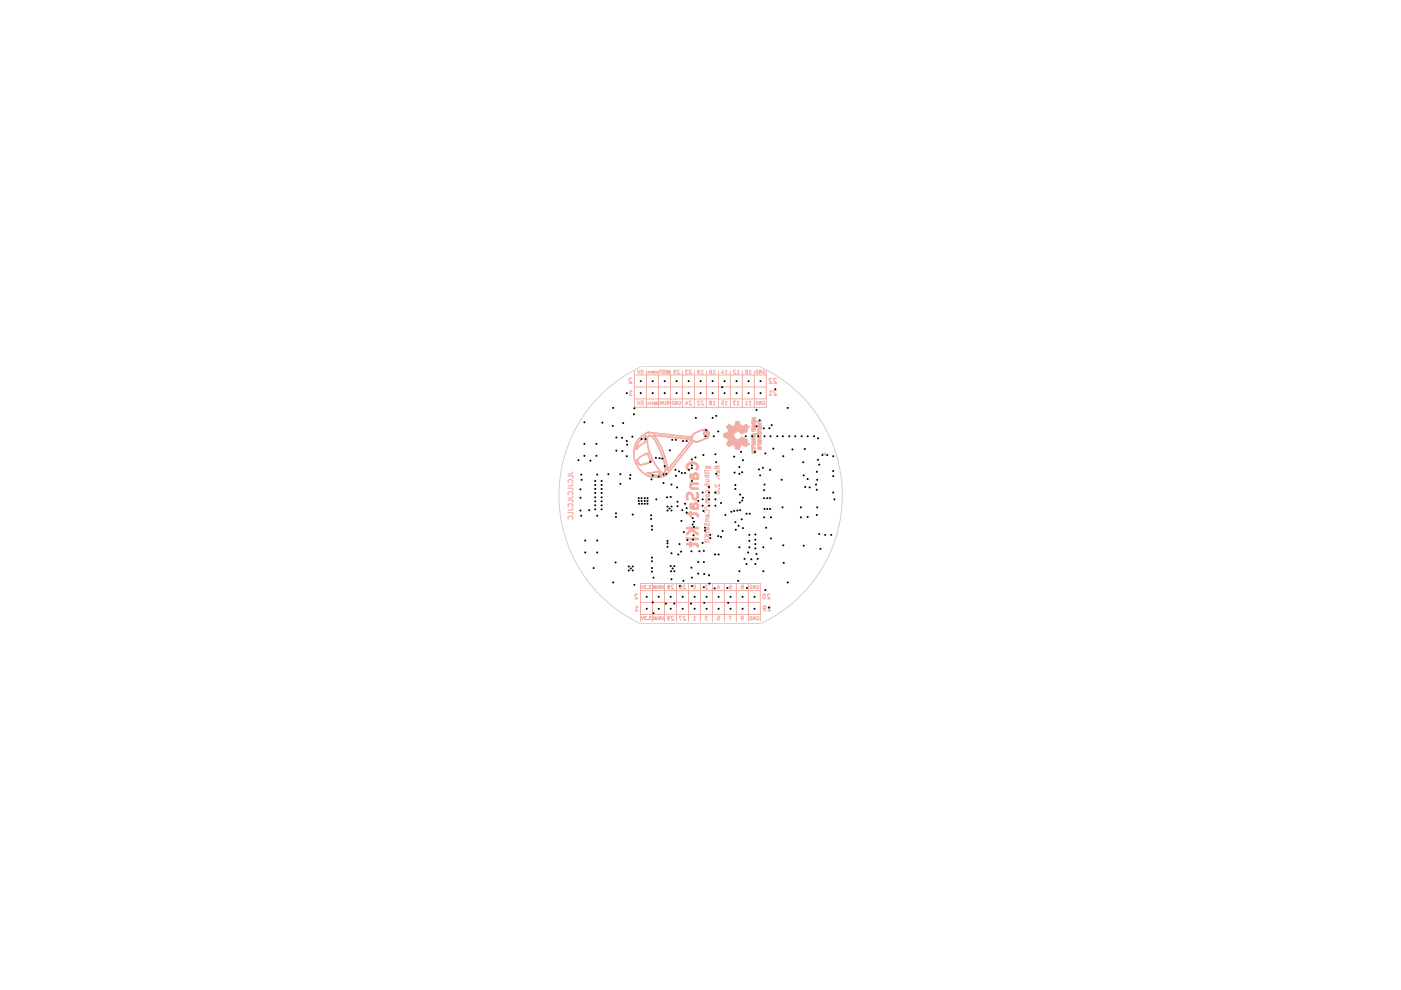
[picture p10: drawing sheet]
<svg xmlns="http://www.w3.org/2000/svg" width="297mm" height="210mm" viewBox="0 0 297 210" stroke-linecap="round" stroke-linejoin="round" font-family="sans-serif">
<path d="M137.8 101l.5 .2M138.5 100.8h.6M138.9 100.1l-.8 .1M139 101.2h.1" fill="none" stroke="#f2aea5" stroke-width=".34"/>
<circle cx="135.7" cy="98.6" r=".17" fill="#f2aea5"/>
<path d="M135.6 98.5l.1 .1M135.9 98.6h.2M136.1 100l.8 .7M136.9 98.3l-.6 .2" fill="none" stroke="#f2aea5" stroke-width=".34"/>
<circle cx="138" cy="97.9" r=".17" fill="#f2aea5"/>
<path d="M138.3 97.3l.3 .6" fill="none" stroke="#f2aea5" stroke-width=".34"/>
<circle cx="138" cy="97.9" r=".17" fill="#f2aea5"/>
<g fill="none" stroke="#f2aea5" stroke-width=".34">
<path d="M135 98.6l1.1 1.4M137.5 98.1l-.6 .2M137.8 98h.1M138 97.8l-.1 .2M138 96.6l.3 .7M138.6 97.9l1 1.6M139.5 94.6l.5 .8M140.7 96.1l.2 .5M142.9 97.9l-.2 .3M143.4 97.4l-.2 .2M144.9 95.4l-.8 1M147.1 93.5l-2.9 3.6"/>
<path d="M138.1 100.2h-.9l.8 .4M138.9 100.1l.5-.1 .3 .2"/>
</g>
<path d="M120.4 100.9h1.1v.5M120.4 103.5h1.1v.4M120.4 106h1.1v.6M120.4 108.7h1.1v.4M120.5 102.3l-.1-.4 .5-.3 .6 .4-.2 .3M120.5 104.9l-.1-.5 .3-.1h.5l.2 .1 .1 .3-.2 .2M120.5 107.4l-.1-.4a.52 .52 0 0 1 .7-.2 .52 .52 0 0 1 .3 .6h-.1M120.5 110l-.1-.4 .3-.2h.5l.3 .3-.2 .3M121.5 100l-.4 .5h-.7M121.5 102.7l-.2 .3h-.9M121.5 105.2l-.4 .4h-.7M121.5 107.7l-.4 .5h-.7" fill="none" stroke="#f2aea5" stroke-width=".25"/>
<circle cx="138" cy="97.9" r=".17" fill="#f2aea5"/>
<g fill="none" stroke="#f2aea5" stroke-width=".34">
<path d="M134.8 94.1l-.3 .9M135.2 94.9l-.1 .1M135.2 94.3l-.2 .4M135.7 92.8l-.2 .2M135.8 94.4l-.4 .3M135.9 93.2l-.3 .4M136.7 93.7v.1M136.8 92.9v.2M136.9 92.5v.2M137 92.4l-.1 .1M137.1 96.2h.1M137.2 93.1v.5"/>
<path d="M137.3 94.3l.2 .9M137.7 97l.1 .5M137.9 97.6l.1 .2M138.2 92.5l.1 .1M138.9 92.5l.1 .3M139.3 94.1l.2 .5M139.4 92.4l.6 .1M140.5 96.8l.5 1.9M140.5 92.5h.7M141 97l.1 .5M143.4 92.4h.4M144.2 92.9l.6 .1"/>
<path d="M144.2 92.5h.4"/>
</g>
<g fill="none" stroke="#f2aea5" stroke-width=".21">
<path d="M135.8 127.8h25.4M135.8 125.2h25.4M135.8 131.7v-8h25.4v8M135.8 130.3h25.4M136 130.7l.2 .7 .3-.7M137.1 130.7h-.4l.2 .3-.2 .1v.3l.4-.1M137.4 131.3v.1M138.1 130.7h-.4l.2 .3-.2 .1v.2h.4M138.3 123.7v8M138.5 124.1l.2 .7 .1-.5 .1 .5 .1-.7M138.5 130.7l.2 .7 .1-.5 .1 .5 .1-.7M139.2 124.8l.2-.7 .2 .7"/>
<path d="M139.2 131.4l.2-.7 .2 .7M139.3 124.6h.2M139.3 131.2h.2M140 124.5l-.2 .3M140 131.1l-.2 .3M140.1 124.5h-.3l.1-.4h.2v.7M140.1 131.1h-.2l-.1-.3 .3-.1v.7M140.3 124.1l.2 .7 .2-.7M140.3 130.7l.2 .7 .2-.7M140.9 123.7v8M141.6 131v.1h.3l.1-.4h-.4v.5l.3 .3M141.7 124.4l-.1 .1v.3l.1 .1 .3-.1v-.3l-.4-.1v-.3h.4v.3h-.2"/>
<path d="M142.7 124.1h-.4v.3l.5 .5h-.5M142.7 130.7h-.4v.3l.5 .5h-.5M143.4 123.7v8M144.2 124l.3 .3v.5h-.4l.1-.4h.2l.1 .1M144.6 130.6h-.6l.4 .9M145.3 124.1h-.4v.3l.5 .5h-.5M145.3 130.7h-.4v.3l.5 .5h-.5M146 123.7v8M147 131.5h.5M147.1 124.1h.1a.34 .34 0 0 1 .3 .4 .34 .34 0 0 1-.4 .3zM147.5 130.9l-.3-.3v.9M148.5 123.7v8"/>
<path d="M150 130.6h-.5l.3 .4h-.2l-.1 .3 .2 .2 .3-.1M150 124.1l-.3-.1-.2 .2 .5 .7h-.5M151 123.7v8M152.1 130.6h.4l.1 .5-.5-.1v.3l.1 .2 .4-.1M152.1 124.4v.5M152.3 124l.3 .6h-.5M153.6 123.7v8M154.7 124l.4 .4v.3l-.2 .2-.3-.2 .1-.3h.3l.1 .1M155.1 130.6h-.5l.3 .9M156.1 123.7v8M157.1 131l.1 .1h.4v-.3l-.1-.2-.4 .2v.3l.5 .4M157.3 124.4l-.2 .1 .2 .4 .3-.2-.1-.3-.4-.1 .2-.3 .3 .2-.1 .2"/>
<path d="M158.7 123.7v8M159 124.3l.4-.2v.7l-.4-.2zM159 130.9l.4-.2v.7l-.4-.2zM159.8 124.1v.7l.3-.7v.7M159.8 130.7v.7l.3-.7v.7M160.4 124.1l.5 .2v.3l-.2 .2h-.3l.1-.3M160.4 130.7l.5 .2v.3l-.2 .2h-.3l.1-.3"/>
</g>
<path d="M134.7 129.5h.6M135.2 126l-.5-.1-.1 .2 .6 .9h-.6M135.3 128.7l-.4-.2v1M161.8 126.1l.2-.2 .3 .2v.7l-.2 .2-.3-.2zM161.8 128.9l.1 .2h.4l.1-.2-.1-.4h-.4a.74 .74 0 0 0 .1 .9l.3 .1M162.8 129.5h.6M163.3 126l-.4-.1-.2 .2 .6 .9h-.6M163.4 128.7l-.3-.2v1" fill="none" stroke="#f2aea5" stroke-width=".25"/>
<circle cx="144.1" cy="96.4" r=".17" fill="#f2aea5"/>
<path d="M134.6 97.5l.1 .5M135 95.2h.1M135.1 97.5l.1 .5M140 95.4l.5 1.4M140.5 95.5l.2 .6M140.9 96.6l.1 .4M141.1 97.5l.4 1.7M142.7 98.2l-1.1 1.5M143.2 97.6l-.3 .3M144.1 96.4l-.7 1M144.2 97.1l-2.9 3.7" fill="none" stroke="#f2aea5" stroke-width=".34"/>
<circle cx="135" cy="95.2" r=".17" fill="#f2aea5"/>
<path d="M134.5 95l-.1 1.1M134.8 98v.2M135 95.2h.1M135.1 95v.1" fill="none" stroke="#f2aea5" stroke-width=".34"/>
<circle cx="135.4" cy="98.2" r=".17" fill="#f2aea5"/>
<path d="M134.7 98h.1M134.8 98.2l.2 .4M135.2 98l.3 .5h.1M136.3 98.5l-.2 .1" fill="none" stroke="#f2aea5" stroke-width=".34"/>
<circle cx="135.5" cy="98.5" r=".17" fill="#f2aea5"/>
<path d="M134.4 96.1l.2 1.4M135.6 96.9l-.5 .6M135.7 98.6h.2M141 100.1v.1" fill="none" stroke="#f2aea5" stroke-width=".34"/>
<circle cx="141" cy="100.1" r=".17" fill="#f2aea5"/>
<path d="M137.4 100.9l.4 .1M138.3 101.2h.7M139.1 101.2h.6M139.8 100.3l.2 .2M140.6 101l-.7 .2M141.1 100.8l-.2 .1M141.3 100.8h-.2" fill="none" stroke="#f2aea5" stroke-width=".34"/>
<path d="M136 124.1l.2 .7 .3-.7M137.1 124.1h-.4l.2 .3-.2 .3 .4 .1M137.4 124.8h.1M138.1 124.1h-.4l.2 .3-.2 .1v.3h.4" fill="none" stroke="#f2aea5" stroke-width=".21"/>
<circle cx="140.2" cy="101.1" r=".17" fill="#f2aea5"/>
<g fill="none" stroke="#f2aea5" stroke-width=".25">
<path d="M149.4 99.8h.1M149.6 99.8h.7M149.7 99.3l-.1-.3 .2-.2h.4l.1 .5M150.7 98.8l-.1 .5h-1M152.1 98.8v.5l-.2 .1h-.3v-.6h.9M152.1 99.1l.4 .3M152.3 99.9l-.2 .4h-.2v-.4h.6v.4M149.4 100.3h.9v.2M149.4 102.7h.9v.3l-.5 .1-.2-.2 .1-.2M149.4 112.8h.8l.1 .3M149.4 114.4h.1M149.4 114.9h.8l.1 .2"/>
<path d="M149.4 100.8h.9M149.4 113.4h.9M149.5 108.8l-.1-.5a.55 .55 0 0 1 .9 0l-.1 .5M149.6 101.7h.6v.5M149.6 105l.2-.1h.4l.1 .4-.4 .1zM149.6 100.1v.4M149.6 112.6v.5M149.6 114.8v.3M149.6 102.2h.7M149.6 105.8h.7M149.6 110h.7M149.6 114.4h.7"/>
<path d="M149.7 104.4l-.1-.2 .3-.3 .4 .2v.3M149.7 109.2l-.1 .2 .2 .2h.5v-.4h-.3l-.1 .4M149.7 111.9v.4h.6v-.4h-.3l-.1 .4M149.8 100.8l-.2 .2 .1 .2h.6M149.8 105.8l-.2 .2 .2 .2h.5M149.8 106.2l-.2 .2 .2 .2h.5M149.8 110l-.2 .4 .2 .1h.5M149.8 113.6l.5 .4M149.9 113.4l-.5 .6M150.2 103.5h.1M150.3 111l-.1 .5-.3-.1-.2-.4h-.3v.5M150.6 107l-1.3 .8"/>
<path d="M151.6 104.3a.52 .52 0 0 1 .5-.2 .52 .52 0 0 1 .4 .4 .52 .52 0 0 1-.5 .2 .52 .52 0 0 1-.4-.4zM151.7 102.7l-.1 .5 .2 .1 .7-.6v.6M151.9 100.6l.6 .3-.6 .2M152.4 101.5h.1M152.4 103.7h.1"/>
</g>
<path d="M141 98.9l.1 .7M136.9 100.7l.5 .2M138 100.6l.5 .2M139.1 100.8h.5M139.7 101.2h.2M140.9 100.9l-.3 .1M141.1 100.8h.1" fill="none" stroke="#f2aea5" stroke-width=".34"/>
<g fill="none" stroke="#f2aea5" stroke-width=".59">
<path d="M145.8 99.5a1.08 1.08 0 0 1 .4-1.3 1.08 1.08 0 0 1 1.4 .1l.4 .5-.3 .7M145.7 108.9h1.9l.4 .5M145.7 114.3l.1-.2v.2h-.1h.1M145.7 115.4h1.9l.4 .2v.3M145.7 112h2.3M146.4 102.6h1.6M146.4 108.6v.8M146.4 115v.9M146.4 114.3h1.6M146.5 100.5v.9l1.5 .1M146.5 106.8v.9l1.5 .1M146.6 102.6l-.1 .1a.6 .6 0 0 0 .3 .9h1.2"/>
<path d="M146.6 112.3l1.4 .9M146.9 101.5l.1-.8 .4-.3h.2l.4 .3v.6l-.2 .2M146.9 107.8l.1-.7 .4-.4 .4 .1 .2 .3v.5l-.2 .2M146.9 112l-1.2 1.2M147.8 104.5l.2 .4v.6l-.5 .4-.6-.3a1 1 0 0 0-.8-1.1l-.4 .4 .1 1"/>
</g>
<circle cx="141.1" cy="99.7" r=".17" fill="#f2aea5"/>
<path d="M141 98.7v.2M141.1 99.8v.1M140 100.7l-.4 .1" fill="none" stroke="#f2aea5" stroke-width=".34"/>
<g fill="#f2aea5">
<circle cx="140" cy="100.7" r=".17"/>
<circle cx="141.6" cy="99.7" r=".17"/>
</g>
<path d="M141.5 99.4l.1 .3" fill="none" stroke="#f2aea5" stroke-width=".34"/>
<circle cx="141.6" cy="99.7" r=".17" fill="#f2aea5"/>
<path d="M139.6 99.5l.5 .6 .5 .2M141.1 99.6v.2M141.1 99.9l-.1 .2M141.5 99.2v.2M139.7 100.2l.1 .1M140 100.5l.2 .2h-.2" fill="none" stroke="#f2aea5" stroke-width=".34"/>
<circle cx="141" cy="100.1" r=".17" fill="#f2aea5"/>
<path d="M140.9 100.2l-.3 .1" fill="none" stroke="#f2aea5" stroke-width=".34"/>
<circle cx="140.7" cy="100.3" r=".17" fill="#f2aea5"/>
<path d="M141 100.2h-.1" fill="none" stroke="#f2aea5" stroke-width=".34"/>
<circle cx="136.7" cy="96.4" r=".17" fill="#f2aea5"/>
<path d="M137.1 96.2l-1.5 .7M137.2 96.2h.1M137.3 96.2l.1 .2M137.4 96.4l.3 .6M137.8 96l.2 .6" fill="none" stroke="#f2aea5" stroke-width=".34"/>
<circle cx="137.4" cy="96.4" r=".17" fill="#f2aea5"/>
<path d="M137.4 96.4h.1" fill="none" stroke="#f2aea5" stroke-width=".34"/>
<circle cx="137.2" cy="96.2" r=".17" fill="#f2aea5"/>
<path d="M137.2 96.2h.1M137.5 95.3l.3 .7" fill="none" stroke="#f2aea5" stroke-width=".34"/>
<circle cx="137.3" cy="96.2" r=".17" fill="#f2aea5"/>
<path d="M137.8 98l-.3 .1M137.8 98h.1M137.8 97.5l.1 .1" fill="none" stroke="#f2aea5" stroke-width=".34"/>
<circle cx="137.9" cy="98" r=".17" fill="#f2aea5"/>
<g fill="none" stroke="#f2aea5" stroke-width=".21">
<path d="M134.5 78.7v7.7M137.1 78.7v7.7M139.6 78.7v7.7M142.2 78.7v7.7M135.1 85l.3 .9 .3-.9M136 85h.3l.1 .4-.4-.1-.1 .4 .2 .2 .3-.1M137.3 85.2l.3 .4M137.5 85.5l-.2 .2M137.6 85.2v.5M138 85.2v.5h-.3M138.1 85.3l.2-.1 .2 .2-.1 .3-.3-.1M138.6 85.2l.1 .5 .1-.3 .1 .3 .2-.5"/>
<path d="M139.1 85.3l.2-.1 .2 .2-.4 .2 .1 .1h.3"/>
</g>
<path d="M133.4 83.8h.6M133.9 80.3l-.5-.1-.1 .3 .7 .7h-.7M134 83l-.4-.2v1" fill="none" stroke="#f2aea5" stroke-width=".25"/>
<path d="M137.3 91.7h.1M139.2 92.4h.2M139.3 91.9l2.3 .2" fill="none" stroke="#f2aea5" stroke-width=".34"/>
<circle cx="137.4" cy="91.7" r=".17" fill="#f2aea5"/>
<path d="M137.3 91.7l-.2 .1M137.4 91.7l.7 .1" fill="none" stroke="#f2aea5" stroke-width=".34"/>
<circle cx="137.4" cy="91.7" r=".17" fill="#f2aea5"/>
<path d="M138.1 91.8h.5" fill="none" stroke="#f2aea5" stroke-width=".34"/>
<circle cx="137.4" cy="91.7" r=".17" fill="#f2aea5"/>
<path d="M138.6 91.8l.3 .1M138.6 92.3h.1M138.9 92.3l.1 .1" fill="none" stroke="#f2aea5" stroke-width=".34"/>
<circle cx="138.7" cy="92.3" r=".17" fill="#f2aea5"/>
<path d="M138.9 91.9h.4M149.2 91.1h.1" fill="none" stroke="#f2aea5" stroke-width=".34"/>
<g fill="none" stroke="#f2aea5" stroke-width=".21">
<path d="M134.5 79.5h28M137.4 78.8l.2-.1 .1 .3-.2 .1zM137.9 78.7v.4M138.1 78.8l.3-.1v.4l-.3-.1zM138.6 78.7v.4l.1-.3 .1 .3 .2-.4M139.1 78.7l.3 .1-.3 .3h.3M149.8 78.7v7.7M152.3 78.7v7.7M153.1 78.7v.5M153.2 78.4l.2 .6h-.5M153.8 79.2h.4M154.2 78.7l-.3-.2v.7"/>
<path d="M154.9 78.7v7.7M156 78.5h-.5v.3l.5 .4h-.5M156.3 79.2h.4M156.7 78.7l-.2-.2v.7M157.4 78.7v7.7M158.2 78.5l.3 .1-.1 .6h-.2l-.1-.1zM158.8 79.2h.5M159.3 78.7l-.3-.2v.7M159.9 78.7v7.7M160.4 78.6l.3-.1v.7l-.4-.1zM161 78.5v.7l.4-.7v.7M161.7 78.6l.2-.1 .2 .2v.4l-.4 .1 .1-.3"/>
<path d="M162.5 78.7v7.7M150.6 85.3l-.1 .1v.4l.1 .1 .3-.1v-.4l-.4-.1v-.2h.4l-.2 .2M151.2 85.9h.4M151.6 85.3l-.2-.3v.9M153 85h.4v.4l-.3-.1-.1 .5h.4M153.8 85.9h.4M154.2 85.3l-.3-.3v.9M156 85h-.5l.3 .3-.3 .1v.4h.5M156.3 85.9h.4M156.7 85.3l-.2-.3v.9M158.1 85.9h.4M158.5 85.3l-.3-.3v.9"/>
<path d="M158.8 85.9h.5M159.3 85.3l-.3-.3v.9M160.3 85.3l.4-.2v.7l-.4-.2zM161 85.1v.7l.4-.7v.7M161.7 85.1l.4 .2v.3l-.1 .2h-.3l.1-.3"/>
</g>
<path d="M163 83.8h.6M163.6 83l-.2-.2v1M163.6 80.3h-.5v.3l.6 .6h-.6M164.5 82.8h-.4l-.1 .4 .6 .6h-.6M164.6 80.3h-.6v.3l.6 .6h-.6" fill="none" stroke="#f2aea5" stroke-width=".25"/>
<g fill="#f2aea5">
<circle cx="149.9" cy="91.2" r=".17"/>
<circle cx="149.2" cy="91.1" r=".17"/>
</g>
<path d="M137.7 92.3h.1M149.5 91.4l.2 .1M149.6 91l.1 .1" fill="none" stroke="#f2aea5" stroke-width=".34"/>
<g fill="none" stroke="#f2aea5" stroke-width=".21">
<path d="M135.1 78.5l.3 .7 .3-.7M136 78.5h.3l.1 .3-.3-.1-.2 .2 .1 .3h.4M142.8 78.5h.5v.3h-.5l.1 .4h.4M144 78.5h-.4v.3l.5 .4h-.5M145.9 78.5h-.5l.2 .2-.2 .1v.4h.5M146.6 78.5h-.5v.3l.5 .4h-.5M147.2 78.7v7.7M147.9 78.8l.4 .1v-.4h-.4v.6l.4 .1M148.7 79.2h.4M149.1 78.7l-.3-.2v.7M150.5 78.5h.3l.1 .2v.5h-.4v-.4l.2-.1 .2 .2M151.2 79.2h.4"/>
<path d="M151.6 78.7l-.2-.2v.7M134.5 86.4h28M134.5 84.6h28M134.5 82h28M148.3 85.1h-.4v.2l.5 .6h-.5M149.1 85.1h-.4v.2l.5 .6h-.5"/>
</g>
<circle cx="137.6" cy="92.4" r=".17" fill="#f2aea5"/>
<g fill="none" stroke="#f2aea5" stroke-width=".34">
<path d="M136.7 93.5v.2M136.8 93.1l-.1 .3M137.2 93.6v.3M137.4 92.6l-.2 .5M137.7 92.3l-.2 .2M137.8 92.3l.1 .1M138.1 92.5h.1M138.6 92.3l.3 .2M138.7 92.3h.2M138.9 93.4l.4 .7M139 92.4h.2M139.3 93.2l1.2 2.3"/>
<path d="M140 92.5h.2"/>
</g>
<g fill="#f2aea5">
<circle cx="138.7" cy="92.3" r=".17"/>
<circle cx="138.1" cy="92.5" r=".17"/>
</g>
<path d="M137.9 92.4l.2 .1M138.3 92.6l.6 .8M139 92.8l.3 .4M149.3 91.6v.1M149.5 92.4h.1" fill="none" stroke="#f2aea5" stroke-width=".34"/>
<g fill="none" stroke="#f2aea5" stroke-width=".21">
<path d="M139.8 78.5h.3M140 78.5v.7M140.3 78.6l.2-.1 .2 .2-.2 .5-.2-.1zM141 78.6h.3l-.1 .6-.3-.2zM141.7 78.8l-.1 .1v.3h.3v-.7h-.2l-.1 .2 .3 .1M144.7 78.7v7.7M140 85.1v.7l.4-.7v.7M140.7 85.1l.1 .7 .3-.1v-.6M141.6 85.4l-.2 .4M141.8 85.4h-.4v-.2l.4-.1v.7M142.5 85.3l.4-.2v.7l-.4-.2zM143.3 85.1v.7l.3-.7v.7"/>
<path d="M143.9 85.1l.5 .2v.3l-.2 .2h-.3l.1-.3M145.5 85.3v.6M145.6 85l.2 .6h-.5M146.6 85.1h-.5v.2l.5 .6h-.5"/>
</g>
<circle cx="149.4" cy="91.5" r=".17" fill="#f2aea5"/>
<path d="M149.3 91.7v.1M149.4 91.5l-.1 .1" fill="none" stroke="#f2aea5" stroke-width=".34"/>
<circle cx="149.3" cy="91.9" r=".17" fill="#f2aea5"/>
<path d="M147.3 91.9h-.1M149.3 91.8v.1M149.3 91.9v.1" fill="none" stroke="#f2aea5" stroke-width=".34"/>
<circle cx="147.3" cy="91.9" r=".17" fill="#f2aea5"/>
<path d="M140.2 92.5h.3M141.2 92.5l3 .4M141.6 92.1l1.8 .3M143.8 92.4l.4 .1M147.1 92l-.2 .2M148.3 91.4l-1 .5M149.2 91.1l-.6 .2M149.4 91.4v.1M149.4 91l-.1 .1" fill="none" stroke="#f2aea5" stroke-width=".34"/>
<circle cx="149.4" cy="91.5" r=".17" fill="#f2aea5"/>
<g fill="none" stroke="#f2aea5" stroke-width=".34">
<path d="M135 94.7v.5M135.1 95.1l-.1 .1M135.4 94.7l-.2 .2M135.5 93l-.7 1.1M135.6 93.6l-.4 .7M136.7 93.8l-.9 .6M136.9 92.5l-.3 .2M137 92.4v.1M137.1 91.8l-1.4 1M137.2 93.9l.1 .4M137.5 95.2v.1M149.4 91.4h.1"/>
<path d="M149.4 91h.2"/>
</g>
<circle cx="137" cy="92.5" r=".17" fill="#f2aea5"/>
<path d="M136.9 92.5h.1" fill="none" stroke="#f2aea5" stroke-width=".34"/>
<g fill="#f2aea5">
<circle cx="137" cy="92.5" r=".17"/>
<circle cx="136.9" cy="92.5" r=".17"/>
</g>
<path d="M137.5 92.5l-.1 .1" fill="none" stroke="#f2aea5" stroke-width=".34"/>
<circle cx="135" cy="95.2" r=".17" fill="#f2aea5"/>
<path d="M135 95.2h.1" fill="none" stroke="#f2aea5" stroke-width=".34"/>
<circle cx="135" cy="95.2" r=".17" fill="#f2aea5"/>
<path d="M136.6 92.7l-.7 .5M136.7 93.4v.1M136.9 92.7l-.1 .2M144.6 92.5l1 .1M144.8 93h.9" fill="none" stroke="#f2aea5" stroke-width=".34"/>
<circle cx="147.2" cy="93.6" r=".17" fill="#f2aea5"/>
<path d="M146.3 93.1h.3M146.6 93.3l-1.7 2.1M147.1 93.5l.3 .1M149.9 91.8v.1M150.2 91.6l.1 .2" fill="none" stroke="#f2aea5" stroke-width=".34"/>
<circle cx="150.3" cy="91.8" r=".17" fill="#f2aea5"/>
<path d="M150.1 91.4l.1 .2M150.3 91.8l.1 .2-.2 .5" fill="none" stroke="#f2aea5" stroke-width=".34"/>
<path d="M160.7 91.1h.1M160.7 91.3h.1M160.7 91.4h.1M160.7 91h.1M160.7 90.9h.7v.2h-.6v.3h-.1zM160.8 91.3h.1M160.8 91.2h.1M160.8 91.1h.1M160.9 91.1h.1M161.2 91.1h.1" fill="none" stroke="#f2aea5" stroke-width=".21"/>
<path d="M160.6 90.8h.8v.2h-.6v.4h-.2z" fill="#f2aea5"/>
<g fill="none" stroke="#f2aea5" stroke-width=".21">
<path d="M159.4 91h.1M159.4 91.1h.1M159.4 91.3h.1M159.6 91.5h.1M159.6 91.2h.1M159.6 91.1h.1M159.6 91.1h.5v-.3h-.7l.1 .7h.6v-.2h-.5M159.6 91.2v.1M159.6 91.1v.1M159.6 91.3h.1M159.7 91.3h.1M159.7 91.1h.1"/>
<path d="M159.9 91.5h.1"/>
</g>
<path d="M159.3 90.8h.8v.2h-.6l.1 .3h.5v.1h-.7z" fill="#f2aea5"/>
<g fill="none" stroke="#f2aea5" stroke-width=".21">
<path d="M159.4 92.9h.1M159.4 93.2h.1M159.4 92.9a.41 .41 0 0 1 .4-.2 .41 .41 0 0 1 .3 .2M159.4 92.9v.3M159.6 93h.1M159.6 93v.2M159.6 93.2h.1M159.6 92.9h.1M159.6 92.9h.4M159.6 92.9v.1M159.7 92.8h.1M159.8 92.7h.1"/>
<path d="M159.8 92.7v.1M160 93.3h.1M160 92.9h.1M160 93.1h.1M160 92.9v.3h-.4M160.1 93.2h.1M160.1 92.9h.1M160.1 92.9l.1 .2-.1 .2h-.5l-.2-.1"/>
</g>
<path d="M159.4 92.7l.4-.1-.3 .4 .4 .1v-.2l-.1-.1 .1-.2a.42 .42 0 0 1 .1 .7h-.5l-.2-.2z" fill="#f2aea5"/>
<g fill="none" stroke="#f2aea5" stroke-width=".21">
<path d="M160.7 92.2h.1M160.7 92.7h.1M160.7 92.2v.1l.4 .1M160.7 92.7l.5 .2-.4 .1M160.7 92.2l.7 .2v.2l-.5 .1M160.8 93h.1M160.9 92.7h.1M160.9 92.7l.1 .1M161 92.8h.1M161 92.7h.1M161 92.8h.4v.2l-.7 .3 .1-.3M161.1 92.8h.1"/>
<path d="M161.1 92.4h.1M161.1 92.5h.1M161.1 92.4l.1 .1M161.2 92.5h.1M161.2 92.5l-.5 .2"/>
</g>
<path d="M160.6 92.1l.8 .3v.1l-.5 .1 .5 .2v.2l-.8 .2v-.2l.5-.1-.5-.2 .5-.2-.5-.2z" fill="#f2aea5"/>
<g fill="none" stroke="#f2aea5" stroke-width=".21">
<path d="M160.7 91.7h.1M160.7 91.8h.1M160.7 91.8v.1h-.4v.2h1.1M160.8 91.7h.1M160.8 91.7h.4M160.8 91.7l.1 .2M160.9 91.9h.1M160.9 91.9h.3M161 91.4h.1M161.1 91.4h.1M161.1 91.4v.2M161.2 91.9h.1"/>
<path d="M161.2 91.4h.1M161.2 91.7h.1M161.2 91.8h.1M161.2 91.4l.2 .1v.6M161.2 91.4l-.5 .1v.3M161.2 91.7v.1M161.2 91.8v.1M161.4 91.9h.1M161.4 91.8h.1M161.4 92.1h.1"/>
</g>
<path d="M160.6 91.4h.4v.1l-.2 .1 .1 .3 .3-.1-.2-.4h.4v.6h-1.1v-.1h.4z" fill="#f2aea5"/>
<g fill="none" stroke="#f2aea5" stroke-width=".21">
<path d="M159.4 92.5h.1M159.4 92.3h.1M159.4 92.5l.1 .1M159.5 92.6h.1M159.6 92.6h.1M159.6 92.3h.1M159.6 92.2h.1M159.6 92.2v.4M159.7 92.2h.1M159.7 92.3h.1M159.7 92h.1M159.7 92l-.3 .1v.4"/>
<path d="M159.7 92.2v.3l.4 .1M159.7 92l.2 .4M159.9 92.4h.1M160 92.4h.1M160.1 92.6h.1M160.1 92h.1M160.1 92l.1 .3-.1 .3M160.1 92h-.2l.2 .2-.1 .2"/>
</g>
<path d="M159.3 92l.4-.1 .2 .5 .1-.2-.1-.3h.1a.42 .42 0 0 1 0 .6h-.2l-.2-.4v.4h-.2z" fill="#f2aea5"/>
<g fill="none" stroke="#f2aea5" stroke-width=".21">
<path d="M153.9 92.8h.1M153.9 92.8l.3 .1 .3 .5-.4 .8M154.1 94.1h.1M154.1 94.2h.1M154.1 90.6h.1M154.1 90.6l.4 .6a.79 .79 0 0 1-1 .7v.9h.4M154.1 94.2l.5 .5M154.1 94.3h.1M154.5 94.6h.1M154.6 94.7h.1M154.6 90h.1M154.6 90l-.5 .6"/>
<path d="M154.6 90l.6 .4M154.7 90h.1M155.2 94.4h.1M155.2 94.3h.1M155.2 90.4h.1M155.2 94.3l-.6 .4M155.3 94.3h.1M155.3 90.4h.1M155.3 94.3l.5 .2M155.7 90.2h.1M155.7 90.2l-.5 .2M155.8 94.5h.1"/>
<path d="M155.8 90.1h.1M155.8 94.5l.2 .8M155.8 90.1l-.1 .1M155.9 94.9h.1M156 95.3h.1M156 89.4h.1M156 89.4l-.2 .7M156 95.3h.8M156 89.4h.8M156.1 89.4h.1M156.8 95.3h.1M156.8 89.4h.1"/>
<path d="M156.8 95h.1M156.8 89.5h.1M156.8 89.4l.2 .7M156.8 95v.3M156.9 94.6h.1M156.9 90h.1M157 94.5h.1M157 90.1h.1M157 94.5l-.2 .5M157 90.1l.1 .1M157.1 92.8h.1M157.1 91.9h.1"/>
<path d="M157.1 90.2h.1M157.1 91.9a.82 .82 0 0 0-1.2-.2 .82 .82 0 0 0 0 1.3 .82 .82 0 0 0 1.2-.2M157.1 90.2l.5 .2M157.2 92.7h.1M157.2 92h.1M157.2 92.7l1.3 .5M157.2 92.7l-.1 .1M157.5 94.4h.1M157.5 94.4l-.5 .1M157.6 94.3h.1M157.6 94.4h.1M157.6 90.4h.1"/>
<path d="M157.6 90.4l.7-.4 .5 .6M157.6 94.3l-.1 .1M157.6 94.3v.1M157.7 90.3h.1M157.9 94.5h.1M158.2 94.7h.1M158.2 90h.1M158.5 93.3h.1M158.5 91.3h.1M158.5 93.3l-.1 .2 .4 .6M158.5 91.3v.2M158.5 93.2h.1"/>
<path d="M158.5 91.5h.1M158.5 91.5l-1.1 .5-.3-.1M158.5 93.2v.1M158.7 94h.1M158.7 90.5h.1M158.8 94.2h.1M158.8 94.1h.1M158.8 90.6h.1M158.8 94.2l-.5 .5-.7-.3M158.8 90.6l-.4 .5 .1 .2M158.8 94.1v.1"/>
</g>
<path d="M154.1 90.3l.4-.4 .4 .3a.72 .72 0 0 0 1-.3l.1-.6h.8v.4a.72 .72 0 0 0 .8 .6l.5-.4a.74 .74 0 0 1 .6 .8l-.4 .4 .2 .3-.8 .4a.57 .57 0 0 1-.9-.2 .81 .81 0 0 0-1.1 .3 .81 .81 0 0 0 .3 1.1 .81 .81 0 0 0 1.1-.4l1.4 .5-.2 .4 .4 .6-.5 .6-.3-.1-.3-.4a.78 .78 0 0 0-.8 1h-.8l-.2-.7-.5-.3-.8 .5-.5-.6 .4-.7-.2-.5-.8-.2v-.8a.79 .79 0 0 0 1-.7l-.4-.7z" fill="#f2aea5"/>
<g fill="none" stroke="#f2aea5" stroke-width=".21">
<path d="M159.4 94.8h.1M159.4 94.4h.1M159.4 94.5h.1M159.4 94.7h.1M159.4 94.8l.1 .1M159.5 94.9h.1M159.6 94.8h.1M159.6 94.7h.1M159.6 94.6h.1M159.6 94.5h.1M159.6 94.5l.5-.1v-.1h-.7v.5M159.6 94.8l-.1 .1"/>
<path d="M159.6 94.5v.3"/>
</g>
<path d="M159.3 94.2h.8v.2h-.5l-.2 .4z" fill="#f2aea5"/>
<path d="M160.7 94.5h.1M160.7 94.2h.1M160.7 94.3h.1M160.7 94.6h.1M160.8 94.5h.1M160.8 94.4h.1M160.8 94.5l-.1 .1M160.8 94.4v.1M160.9 94.3h.1M160.9 94.3h.5v-.2h-.7v.5M160.9 94.3l-.1 .1M161.2 94.3h.1" fill="none" stroke="#f2aea5" stroke-width=".21"/>
<path d="M160.6 94.1h.8v.1h-.5l-.3 .4z" fill="#f2aea5"/>
<path d="M159.6 93.7h.1M159.9 93.7h.1M159.9 93.9h.1M160 93.7h.1M160 93.8h.1M160 93.9h.1M160.1 93.5h.1M160.1 94h.1M160.1 93.9h.1M160.1 93.6h.1M160.1 93.6l-.7-.1v.2h.6M160.1 93.6v.5h-.7v-.2h.6v-.2" fill="none" stroke="#f2aea5" stroke-width=".21"/>
<path d="M159.3 93.5h.8v.6h-.8v-.2h.6v-.3h-.6z" fill="#f2aea5"/>
<g fill="none" stroke="#f2aea5" stroke-width=".21">
<path d="M159.4 95.3h.1M159.4 95.3l.1 .1M159.5 95.4h.1M159.5 95.5h.1M159.5 95.4v.1M159.6 95.5h.1M159.6 95.2h.1M159.6 95.1h.1M159.6 94.9h.1M159.6 94.9h.4a.3 .3 0 0 1 .2 .3 .3 .3 0 0 1-.2 .3v-.5M159.6 95.1v.4M159.6 94.9l-.2 .1v.3"/>
<path d="M159.6 95h.1M159.7 95h.1M159.7 95l-.1 .1M159.7 95h.3M160 95h.1M160 95.3h.1M160 95.4h.1"/>
</g>
<path d="M159.3 94.9l.3-.2 .3 .1a.3 .3 0 0 1 .3 .3 .3 .3 0 0 1-.3 .3v-.5l-.4 .2v.3l-.2-.2z" fill="#f2aea5"/>
<g fill="none" stroke="#f2aea5" stroke-width=".21">
<path d="M159.4 95.9h.1M159.5 96.1h.1M159.6 96.1h.1M159.6 95.9h.1M159.6 95.9v.1M159.6 96h.1M159.6 95.7h.1M159.7 95.7h.1M159.7 95.8h.1M159.7 96h.1M159.7 95.5l-.3 .2 .2 .4M159.7 95.7h-.1v.2"/>
<path d="M159.9 95.7h.1M159.9 95.5h.1M159.9 95.7v.4h-.3M159.9 95.5l.2 .2M159.9 95.5h-.2v.5M160 95.7h.1M160 95.7v.4l.2-.1-.1-.3M160.1 95.7h.1"/>
</g>
<path d="M159.3 95.7l.4-.2v.2h-.2l.2 .2v-.5a.43 .43 0 0 1 .4 .2 .43 .43 0 0 1 0 .5h-.2v-.4v.4h-.4z" fill="#f2aea5"/>
<g fill="none" stroke="#f2aea5" stroke-width=".21">
<path d="M160.7 95h.1M160.7 95.2h.1M160.8 95h.1M160.8 95l.1 .1M160.9 95.1h.1M161 95.3h.1M161 94.8h.1M161 95h.1M161 95.1h.1M161 94.8l-.2 .2M161 94.6v.5M161.1 94.6h.1"/>
<path d="M161.1 94.6l-.4 .2v.3l.4 .2v-.5l.1 .1M161.1 94.6l.3 .2v.4M161.2 94.9h.1M161.2 95.1h.1M161.2 95.2h.1M161.2 94.9v.3M161.2 95.2l.1 .1M161.3 95.3h.1M161.4 95.2h.1M161.4 94.9h.1M161.4 95.2l-.1 .1"/>
</g>
<path d="M160.7 94.7l.3-.1-.2 .2 .1 .3 .1-.5 .3 .1 .1 .5h-.2v-.4l-.2-.1v.5h-.2l-.2-.1z" fill="#f2aea5"/>
<g fill="none" stroke="#f2aea5" stroke-width=".21">
<path d="M160.7 93.8h.1M160.7 93.4h.1M160.7 93.7h.1M160.7 93.3h.1M160.8 93.9h.1M160.8 93.7h.1M160.8 93.5h.1M160.8 93.4h.1M160.8 93.3h.1M160.8 93.3h-.1v.6h.7v-.6h-.4M160.8 93.3v.5h.2v-.5M161 93.3h.1"/>
<path d="M161 93.4h.1M161 93.5h.1M161.2 93.4h.1M161.2 93.3h.1M161.2 93.6h.1M161.2 93.7h.1M161.2 93.3v.5h-.1l.1-.4M161.4 93.8h.1M161.4 93.7h.1M161.4 93.4h.1"/>
</g>
<path d="M160.6 93.3h.2v.4h.2v-.4l.2-.1-.2 .4v.1h.2l.1-.5 .1 .7h-.7z" fill="#f2aea5"/>
<g fill="none" stroke="#f2aea5" stroke-width=".21">
<path d="M159.4 88.9h.1M159.5 88.6h.1M159.5 88.6l-.1 .3M159.6 88.9h.1M159.6 88.5h.1M159.6 88.5l.5 .1M159.6 88.5l-.1 .1M159.6 89h.1M159.7 89.2h.1M159.8 88.5h.1M159.8 88.7h.1M159.8 89h.1"/>
<path d="M159.8 88.5v.2M159.9 88.7h.1M159.9 89h.1M160 88.5h.1M160 88.8h.1M160 88.9h.1M160 88.8l-.4-.1v.3M160 88.9l-.4 .1M160 88.8v.1M160.1 89.1h.1M160.1 88.6h.1M160.1 88.6l.1 .3-.2 .3h-.4l-.2-.3"/>
<path d="M174.4 96.1v.4M174.5 96v.3h-.2M174.8 96v.5h.2v-.5"/>
</g>
<path d="M159.4 88.7l.4-.2-.2 .4 .4 .1 .1-.1-.3-.4h.3l.1 .4-.2 .3h-.4z" fill="#f2aea5"/>
<g fill="none" stroke="#f2aea5" stroke-width=".21">
<path d="M159.4 90.6h.1M159.4 90.6v-.4l.2-.2h.4l.2 .3-.1 .3M159.6 90.4h.1M159.6 90.7h.1M159.6 90.6h.1M159.6 90.5h.1M159.6 90.2h.1M159.6 90.2v.3M159.6 90.5v.1M159.7 90.7h.1M159.7 90h.1M159.7 90.2h.1"/>
<path d="M159.7 90.3h.1M159.7 90.4h.1M159.7 90.6h.1M159.7 90v.6M159.9 90.2h.1M159.9 90.2v.5h-.3l-.2-.1M159.9 90.2l.2 .2M160 90.3h.1M160 90.6h.1M160.1 90.4h.1M160.1 90.7h.1M160.1 90.4v.3"/>
<path d="M160.1 90.6h.1M160.1 90.2h.1M160.1 90.6v.1"/>
</g>
<path d="M159.4 90.2l.3-.2-.1 .3 .1 .3v-.6h.3l.2 .5-.1 .2v-.3l-.2-.2v.5h-.3l-.2-.1z" fill="#f2aea5"/>
<g fill="none" stroke="#f2aea5" stroke-width=".21">
<path d="M160.7 90.2h.1M160.7 90.4h.1M160.7 90.5h.1M160.7 90.6h.1M160.7 90.1h.1M160.8 90.7h.1M160.8 90.5h.1M160.8 90.4h.1M160.8 90.3h.1M160.8 90.2h.1M161 90.1h.1M161 90.2h.1"/>
<path d="M161 90.1v.5h-.2v-.5h-.1v.5M161.2 90.2h.1M161.2 90h.1M161.2 90l.2 .1v.6l-.7-.1M161.2 90l-.1 .6h.1v-.4M161.2 90l-.2 .1M161.2 90.3h.1M161.2 90.5h.1M161.4 90.6h.1M161.4 90.5h.1M161.4 90.2h.1"/>
</g>
<path d="M160.7 90.1h.1v.5h.2v-.5l.2-.1-.1 .6h.1v-.6h.1l.1 .7h-.7z" fill="#f2aea5"/>
<g fill="none" stroke="#f2aea5" stroke-width=".21">
<path d="M159.4 89.5h.1M159.4 89.8h.1M159.5 89.9h.1M159.5 89.9l.1 .1M159.6 90h.1M159.6 89.7h.1M159.6 89.5h.1M159.6 90h.5M159.6 89.7v.1M159.6 89.5v.2M159.6 89.8h.1M159.8 89.8h.1"/>
<path d="M159.8 89.5h-.2M159.8 89.5h.2M159.8 89.3v.2M159.9 89.8h.1M160 90h.1M160 89.5h.1M160 89.6h.1M160 89.7h.1M160 89.5v.3h-.4M160.1 90h.1M160.7 89.8h.1M160.7 89.8v-.3h-.6l.1 .3-.1 .2"/>
<path d="M160.7 89.8v.2M160.7 90h.1M160.8 90h.1M160.8 89.7h.1M160.8 89.5h.1M160.8 89.5h.6v-.2h-2l.1 .6M160.8 89.7l.6 .1v.2h-.7M160.8 89.5v.2M160.9 89.5h.1"/>
</g>
<path d="M159.4 89.3h.4l-.1 .2h-.1v.3h.4l-.2-.5h1.6v.2h-.6l.1 .3h.5v.2h-.7v-.5h-.6l.1 .3-.1 .2h-.5l-.2-.1z" fill="#f2aea5"/>
<path d="M149.7 91.5l.1 .1M149.8 91.7l.1 .1M150 91.3l.1 .1" fill="none" stroke="#f2aea5" stroke-width=".34"/>
<circle cx="149.8" cy="91.6" r=".17" fill="#f2aea5"/>
<path d="M147.2 91.9l-.1 .1M148.6 91.3l-.3 .1M149.3 91.9h.1M149.3 92l.1 .1M149.7 91.1l.3 .2M149.8 91.6v.1" fill="none" stroke="#f2aea5" stroke-width=".34"/>
<circle cx="149.3" cy="92" r=".17" fill="#f2aea5"/>
<path d="M147.4 93.6h.4" fill="none" stroke="#f2aea5" stroke-width=".34"/>
<circle cx="147.7" cy="93.7" r=".17" fill="#f2aea5"/>
<path d="M150.1 92.7l-.1 .1M150.2 92.5l-.1 .1" fill="none" stroke="#f2aea5" stroke-width=".34"/>
<circle cx="150.1" cy="92.7" r=".17" fill="#f2aea5"/>
<path d="M149.9 92.4l-.2 .1M150 92.8l-.6 .2M150.1 92.6v.1" fill="none" stroke="#f2aea5" stroke-width=".34"/>
<g fill="#f2aea5">
<circle cx="149.6" cy="92.4" r=".17"/>
<circle cx="149.5" cy="92.4" r=".17"/>
</g>
<path d="M148.9 93.3l-.2 .1M149.4 92.2l.1 .2M149.6 92.4l.1 .1" fill="none" stroke="#f2aea5" stroke-width=".34"/>
<circle cx="149.4" cy="92.1" r=".17" fill="#f2aea5"/>
<path d="M149.4 93l-.5 .3M149.4 92.1v.1" fill="none" stroke="#f2aea5" stroke-width=".34"/>
<circle cx="149.9" cy="92.3" r=".17" fill="#f2aea5"/>
<path d="M146.6 93.1h.1M148.7 93.4l-.9 .2M149.9 91.9v.5" fill="none" stroke="#f2aea5" stroke-width=".34"/>
<circle cx="146.6" cy="93.1" r=".17" fill="#f2aea5"/>
<path d="M146.6 93.2v.1" fill="none" stroke="#f2aea5" stroke-width=".34"/>
<g fill="#f2aea5">
<circle cx="146.6" cy="93.1" r=".17"/>
<circle cx="146.7" cy="92.7" r=".17"/>
</g>
<path d="M146.6 92.7h.1" fill="none" stroke="#f2aea5" stroke-width=".34"/>
<circle cx="146.7" cy="92.7" r=".17" fill="#f2aea5"/>
<path d="M146.5 92.7h.1" fill="none" stroke="#f2aea5" stroke-width=".34"/>
<circle cx="146.7" cy="92.7" r=".17" fill="#f2aea5"/>
<path d="M145.6 92.6l.9 .1M145.7 93l.6 .1M146.8 92.5l-.1 .1M146.9 92.2l-.1 .2" fill="none" stroke="#f2aea5" stroke-width=".34"/>
<circle cx="146.7" cy="92.7" r=".17" fill="#f2aea5"/>
<path d="M146.7 92.6v.1M146.8 92.4v.1" fill="none" stroke="#f2aea5" stroke-width=".34"/>
<g fill="#f2aea5">
<circle cx="146.8" cy="92.3" r=".17"/>
<circle cx="146.6" cy="93.2" r=".17"/>
<circle cx="146.7" cy="93.2" r=".17"/>
</g>
<path d="M146.6 93.1v.1" fill="none" stroke="#f2aea5" stroke-width=".34"/>
<g fill="#f2aea5">
<circle cx="146.6" cy="93.1" r=".17"/>
<circle cx="146.6" cy="93.2" r=".17"/>
</g>
<path d="M135.8 77.8h25.4M135.9 77.8a30 30 0 0 0-17.4 27.2 30 30 0 0 0 17.4 27.3M161.2 77.8a30 30 0 0 1 17.4 27.2 30 30 0 0 1-17.4 27.3M135.8 132.2h25.4" fill="none" stroke="#d0d2cd" stroke-width=".21"/>
<g fill="#000">
<path d="M122.5 97.4l.4 .2-.2 .2-.3-.2zM123.8 96.5l.3 .1-.1 .2-.3-.2zM123.8 93.9l.3 .2-.1 .2-.3-.2zM123.8 89.3l.3 .2-.1 .2-.3-.2zM125.1 97.5l.3 .2-.1 .2-.3-.2zM126.3 96.5l.4 .1-.1 .2-.4-.2zM126.3 93.9l.4 .2-.1 .2-.4-.2zM127.6 89.4l.3 .2-.1 .2-.3-.2zM129.8 90.1l.3 .2-.1 .2-.3-.2zM129.9 86.3l.3 .2-.1 .2-.3-.2zM130.6 95.4l.3 .1-.1 .2-.3-.2zM130.6 92.6l.3 .2-.1 .1-.3-.1z"/>
<path d="M131.8 92.6l.3 .2-.1 .2-.3-.2zM131.9 95.4l.3 .2-.1 .2-.4-.2zM132 89.5l.3 .2-.1 .2-.3-.2zM132.8 83.2l.3 .2-.1 .1-.3-.1zM132.8 93.3l.3 .2-.1 .2-.3-.2zM132.8 96.5l.3 .2-.1 .2-.3-.2zM132.9 94.1l.3 .2-.1 .2-.3-.2zM134 92.4l.3 .2-.1 .2-.3-.2zM134.3 87.7l.3 .1-.1 .2-.3-.2zM134.4 86.4l.3 .2-.1 .2-.3-.2zM135.7 83.2l.4 .2-.2 .1-.3-.1zM135.7 80.6l.4 .2-.2 .2-.3-.2z"/>
<path d="M135.9 92.9l.3 .2-.1 .2-.3-.2zM136.8 92.9l.3 .2-.1 .2-.3-.2zM137.8 97.7l.3 .2-.1 .2-.3-.2zM138.3 83.2l.3 .2-.1 .1-.3-.1zM138.3 80.6l.3 .2-.1 .2-.3-.2zM139 96.9l.3 .2-.1 .2-.3-.2zM139.7 97l.3 .2-.1 .1-.3-.1zM140.3 97.1l.3 .1-.1 .2-.3-.2zM140.8 80.6l.3 .2-.1 .2-.3-.2zM140.8 83.2l.3 .2-.1 .1-.3-.1zM140.8 98.7l.3 .1-.1 .2-.3-.2zM141.9 95.3l.3 .2-.1 .1-.3-.1z"/>
<path d="M142.4 93.1l.3 .2-.1 .1-.3-.1zM143.1 99.4l.3 .2-.1 .2-.3-.2zM143.2 93.1l.3 .2-.1 .1-.3-.1zM143.4 83.2l.3 .2-.1 .1-.3-.1zM143.4 80.6l.3 .2-.1 .2-.3-.2zM143.9 99.8l.3 .1-.1 .2-.3-.2zM144.7 93.3l.3 .2-.1 .2-.3-.2zM145.5 93.3l.3 .2-.1 .2-.3-.2zM145.9 83.2l.3 .2-.1 .1-.3-.1zM145.9 80.6l.3 .2-.1 .2-.3-.2zM146 99.4l.3 .2-.1 .2-.3-.2zM146.6 97.2l.3 .2-.1 .2-.3-.2z"/>
<path d="M146.6 98.5l.3 .2-.1 .2-.3-.2zM146.6 99.1l.3 .2-.1 .2-.3-.2zM147.3 96.8l.4 .2-.2 .2-.3-.2zM147.4 88.4l.3 .2-.1 .2-.3-.2zM148.4 83.2l.4 .2-.2 .1-.3-.1zM148.4 80.6l.4 .2-.2 .2-.3-.2zM149 96.3l.4 .2-.2 .2-.3-.2zM149.5 92.3l.3 .2-.1 .2-.3-.2zM149.6 91l.3 .2-.1 .2-.3-.2zM151 83.2l.3 .2-.1 .1-.3-.1zM151 80.6l.3 .2-.1 .2-.3-.2zM151 88.4l.3 .2-.1 .2-.3-.2z"/>
<path d="M151.2 92.3l.4 .2-.2 .2-.3-.2zM151.6 96.1l.3 .2-.1 .2-.3-.2zM151.7 97.8l.4 .2-.1 .2-.4-.2zM151.7 88l.4 .2-.1 .2-.4-.2zM152.2 91.3l.3 .2-.1 .2-.3-.2zM153 81.9l.3 .2-.1 .2-.3-.2zM153.5 83.2l.3 .2-.1 .1-.3-.1zM153.5 80.6l.3 .2-.1 .2-.3-.2zM155.6 96.6l.3 .2-.1 .2-.4-.2zM156.1 83.2l.3 .2-.1 .1-.3-.1zM156.1 80.6l.3 .2-.1 .2-.3-.2zM156.7 98.8l.3 .2-.1 .2-.4-.2z"/>
<path d="M157 95.6l.3 .2-.1 .2-.3-.2zM157.4 97.4l.3 .2-.1 .2-.3-.2zM158 92.3l.3 .2-.1 .2-.3-.2zM158.6 83.2l.3 .2-.1 .1-.3-.1zM158.6 80.6l.3 .2-.1 .2-.3-.2zM159.4 92.3l.3 .2-.1 .2-.3-.2zM160 95.6l.3 .2-.1 .2-.3-.2zM160.3 90.2l.3 .2-.1 .2-.3-.2zM160.3 86.7l.3 .2-.1 .2-.3-.2zM160.6 92.3l.4 .2-.2 .2-.3-.2zM160.8 99.3l.3 .2-.1 .2-.3-.2zM161 88.9l.3 .2-.1 .2-.3-.2z"/>
<path d="M161.1 83.2l.4 .2-.2 .1-.3-.1zM161.1 80.6l.4 .2-.2 .2-.3-.2zM161.7 99l.3 .2-.1 .2-.4-.2zM161.8 90.6l.3 .2-.1 .2-.3-.2zM162 92.3l.3 .2-.1 .2-.3-.2zM162.2 96l.3 .1-.1 .2-.3-.2zM163 90.6l.3 .2-.1 .2-.3-.2zM163.2 99.4l.3 .2-.1 .2-.3-.2zM163.3 92.3l.3 .2-.1 .2-.3-.2zM163.5 89.9l.3 .2-.1 .2-.3-.2zM163.9 94.9l.3 .2-.1 .2-.4-.2zM164.3 82.3l.3 .2-.1 .2-.3-.2z"/>
<path d="M164.7 92.3l.3 .2-.1 .2-.3-.2zM165.9 92.3l.3 .2-.1 .2-.3-.2zM166 96.5l.3 .2-.1 .2-.3-.2zM166.9 86.3l.3 .2-.1 .2-.3-.2zM167.2 92.3l.4 .2-.2 .2-.3-.2zM167.9 95.1l.3 .2-.1 .2-.3-.2zM168.5 92.3l.3 .2-.1 .2-.3-.2zM169.9 92.3l.3 .2-.1 .2-.3-.2zM170.2 97.8l.3 .2-.1 .2-.3-.2zM170.5 95l.4 .2-.2 .2-.3-.2zM171.1 92.3l.3 .2-.1 .2-.3-.2zM172.5 92.3l.3 .2-.1 .2-.3-.2z"/>
<path d="M173.3 97.3l.4 .2-.2 .2-.3-.2zM173.3 92.7l.4 .2-.2 .2-.3-.2zM173.6 98.3l.3 .2-.1 .2-.3-.2zM174.3 96.3l.3 .2-.1 .2-.3-.2zM175.3 96.3l.3 .2-.1 .2-.3-.2zM176.6 99.7l.3 .2-.1 .2-.4-.2zM176.6 96.5l.3 .2-.1 .2-.4-.2zM123 108.1l.3 .1-.1 .2-.3-.2zM123 105.3l.3 .2-.1 .2-.3-.2zM123 103.6l.3 .2-.1 .1-.3-.1zM123.1 100.4l.3 .2-.1 .2-.3-.2zM123.1 109.2l.3 .1-.1 .2-.3-.2z"/>
<path d="M123.2 101.5l.3 .2-.1 .2-.3-.2zM124 116.9l.3 .2-.1 .2-.3-.2zM124 114.4l.3 .2-.1 .2-.3-.2zM124.8 108l.3 .2-.1 .1-.3-.1zM126.1 101.8l.3 .2-.1 .2-.3-.2zM126.1 107.8l.3 .2-.1 .2-.3-.2zM126.1 107l.3 .1-.1 .2-.3-.2zM126.1 106.1l.3 .2-.1 .2-.3-.2zM126.1 105.3l.3 .2-.1 .1-.3-.1zM126.1 104.3l.3 .2-.1 .2-.3-.2zM126.1 103.5l.3 .2-.1 .2-.3-.2zM126.1 102.6l.3 .2-.1 .2-.3-.2z"/>
<path d="M126.5 116.9l.3 .2-.1 .2-.3-.2zM126.5 114.4l.3 .2-.1 .2-.3-.2zM126.5 109.2l.3 .1-.1 .2-.3-.2zM126.5 100.4l.3 .2-.1 .2-.3-.2zM127.4 104.3l.4 .2-.1 .2-.4-.2zM127.4 105.3l.4 .2-.1 .1-.4-.1zM127.4 102.6l.4 .2-.1 .2-.4-.2zM127.4 103.5l.4 .2-.1 .2-.4-.2zM127.4 106.1l.4 .2-.1 .2-.4-.2zM127.4 107l.4 .1-.1 .2-.4-.2zM127.4 107.8l.4 .2-.1 .2-.4-.2zM127.4 101.8l.4 .2-.1 .2-.4-.2z"/>
<path d="M128.9 100.4l.3 .1-.1 .2-.3-.2zM130.4 119.1l.3 .2-.1 .1-.3-.1zM130.5 108.7l.3 .1-.1 .2-.3-.2zM130.5 109.4l.3 .2-.1 .2-.3-.2zM131.4 102.4l.3 .2-.1 .2-.3-.2zM131.4 100.4l.3 .1-.1 .2-.3-.2zM133.5 101.3l.3 .2-.1 .2-.4-.2zM133.5 100.5l.4 .2-.2 .2-.3-.2zM134.1 108.9l.3 .2-.1 .2-.4-.2zM135.3 106l.3 .2-.1 .2-.3-.2zM135.3 105.4l.3 .2-.1 .2-.3-.2zM135.4 106.6l.3 .2-.1 .2-.3-.2z"/>
<path d="M135.9 105.4l.3 .2-.1 .2-.3-.2zM135.9 106l.3 .2-.1 .2-.3-.2zM136 106.6l.3 .2-.1 .2-.3-.2zM136.6 105.4l.3 .2-.1 .2-.3-.2zM136.6 106l.3 .2-.1 .2-.3-.2zM136.6 106.6l.3 .2-.1 .2-.3-.2zM137.2 105.4l.3 .2-.1 .2-.3-.2zM137.2 106l.3 .2-.1 .2-.3-.2zM137.2 106.6l.3 .2-.1 .2-.3-.2zM137.9 109.8l.4 .2-.1 .2-.4-.2zM137.9 109.1l.4 .2-.1 .2-.4-.2zM138 101.5l.3 .1-.1 .2-.3-.2z"/>
<path d="M138.1 112.1l.3 .2-.1 .2-.3-.2zM138.1 111.4l.3 .1-.1 .2-.3-.2zM138.1 118l.3 .2-.1 .2-.3-.2zM138.1 118.8l.3 .2-.1 .2-.3-.2zM138.3 100.6l.3 .2-.1 .2-.3-.2zM139 105.7l.4 .2-.1 .2-.4-.2zM139.6 100.9l.3 .1-.1 .2-.4-.2zM140.6 100.4l.3 .2-.1 .2-.3-.2zM140.6 102.2l.3 .2-.1 .2-.3-.2zM141.2 100.3l.3 .2-.1 .1-.3-.1zM141.3 105.3l.3 .2-.1 .1-.3-.1zM141.4 114.5l.3 .2-.1 .2-.3-.2z"/>
<path d="M141.4 115l.3 .2-.1 .2-.3-.2zM141.4 115.8l.3 .2-.1 .1-.3-.1zM141.4 107.2l.3 .2-.1 .2-.3-.2zM141.4 108.1l.3 .1-.1 .2-.3-.2zM141.8 107.6l.4 .2-.2 .2-.3-.2zM142.1 105.2l.3 .2-.1 .2-.3-.2zM142.3 102.6l.3 .1-.1 .2-.3-.2zM142.3 107.2l.3 .2-.1 .2-.3-.2zM142.3 108.1l.3 .1-.1 .2-.3-.2zM142.3 117.1l.3 .2-.1 .2-.3-.2zM143.2 100.7l.3 .2-.1 .2-.3-.2zM143.5 103.1l.3 .2-.1 .2-.4-.2z"/>
<path d="M143.5 107.1l.3 .2-.1 .2-.3-.2zM143.5 106.2l.3 .2-.1 .2-.3-.2zM143.7 117.4l.3 .2-.1 .1-.3-.1zM144 115.2l.3 .2-.1 .1-.4-.1zM144.3 116.8l.3 .2-.1 .2-.3-.2zM144.4 110.3l.3 .1-.1 .2-.3-.2zM144.5 100.1l.3 .2-.1 .2-.3-.2zM144.6 108l.3 .2-.1 .1-.4-.1zM144.9 112.6l.3 .2-.1 .2-.3-.2zM145.1 106.6l.4 .2-.2 .2-.3-.2zM145.1 100.1l.4 .2-.2 .2-.3-.2zM145.5 108.5l.3 .2-.1 .2-.3-.2z"/>
<path d="M145.5 107.6l.3 .1-.1 .2-.3-.2zM145.7 114.3l.3 .2-.1 .2-.4-.2zM146.5 116.7l.3 .2-.1 .2-.3-.2zM146.6 101.8l.3 .2-.1 .2-.3-.2zM146.8 111l.3 .2-.1 .2-.4-.2zM146.8 109.7l.3 .2-.1 .1-.4-.1zM146.8 114.2l.4 .2-.2 .2-.3-.2zM146.9 113.3l.3 .2-.1 .2-.3-.2zM147 111.5l.3 .2-.1 .2-.3-.2zM147 110.4l.3 .2-.1 .2-.3-.2zM147.9 119l.4 .2-.2 .2-.3-.2zM147.9 106l.4 .2-.2 .2-.3-.2z"/>
<path d="M148.2 116.7l.3 .2-.1 .2-.3-.2zM148.9 105.7l.3 .2-.1 .2-.3-.2zM148.9 104.2l.3 .2-.1 .2-.3-.2zM148.9 107l.3 .2-.1 .2-.3-.2zM148.9 114.9l.3 .2-.1 .2-.3-.2zM149 108.1l.4 .2-.2 .2-.3-.2zM149.1 119l.3 .2-.1 .2-.3-.2zM149.1 116.6l.3 .2-.1 .2-.3-.2zM149.4 112.3l.3 .2-.1 .2-.3-.2zM149.4 111.7l.3 .2-.1 .2-.3-.2zM150.2 105.7l.3 .2-.1 .2-.3-.2zM150.2 104.2l.3 .2-.1 .2-.3-.2z"/>
<path d="M150.2 107l.3 .2-.1 .2-.3-.2zM150.2 103.1l.3 .2-.1 .1-.3-.1zM150.5 113.2l.3 .2-.1 .2-.3-.2zM150.5 113.9l.3 .2-.1 .2-.3-.2zM151.5 117.4l.3 .2-.1 .1-.3-.1zM151.6 104.2l.3 .2-.1 .2-.3-.2zM151.6 107l.3 .2-.1 .2-.3-.2zM151.6 105.7l.3 .2-.1 .2-.3-.2zM151.7 100.3l.4 .2-.1 .1-.4-.1zM152.2 113.5l.3 .2-.1 .2-.3-.2zM152.3 117.4l.3 .2-.1 .1-.4-.1zM152.8 113.6l.3 .2-.1 .2-.3-.2z"/>
<path d="M152.8 106.4l.3 .2-.1 .2-.3-.2zM153.1 112.4l.3 .2-.1 .2-.3-.2zM153.7 109l.3 .2-.1 .2-.3-.2zM155 108.3l.3 .2-.1 .2-.3-.2zM155.6 108.1l.3 .2-.1 .2-.4-.2zM155.6 100l.4 .2-.2 .2-.3-.2zM155.8 102.6l.3 .2-.1 .2-.3-.2zM155.8 110.5l.3 .2-.1 .2-.3-.2zM155.8 103.5l.3 .2-.1 .2-.3-.2zM155.9 112.1l.3 .2-.1 .2-.3-.2zM156.2 108.1l.3 .1-.1 .2-.3-.2zM156.5 111.3l.3 .2-.1 .2-.3-.2z"/>
<path d="M156.7 115.8l.3 .2-.1 .2-.4-.2zM156.7 100.3l.3 .2-.1 .1-.4-.1zM156.7 106.4l.4 .2-.2 .1-.3-.1zM156.8 104.7l.3 .2-.1 .1-.3-.1zM156.8 108l.3 .2-.1 .1-.3-.1zM157.2 109.9l.3 .2-.1 .2-.3-.2zM157.3 99.9l.3 .2-.1 .2-.4-.2zM157.3 105.9l.3 .2-.1 .2-.4-.2zM157.4 111.8l.3 .2-.1 .2-.3-.2zM157.4 105.3l.3 .2-.1 .2-.3-.2zM157.8 118.3l.3 .2-.1 .2-.4-.2zM158.2 108.7l.3 .2-.1 .2-.3-.2z"/>
<path d="M158.2 119.4l.3 .2-.1 .2-.3-.2zM158.5 116.9l.3 .2-.1 .2-.3-.2zM158.8 114.5l.3 .2-.1 .2-.3-.2zM158.8 113.2l.3 .2-.1 .2-.3-.2zM158.8 115.8l.3 .2-.1 .2-.3-.2zM158.9 108.7l.3 .2-.1 .2-.4-.2zM159.2 118.4l.3 .2-.1 .2-.3-.2zM160 114.2l.4 .2-.2 .2-.3-.2zM160 113.1l.4 .2-.2 .2-.3-.2zM160 116.1l.4 .2-.2 .2-.3-.2zM160 119.4l.4 .2-.2 .2-.3-.2zM160 115.2l.4 .2-.2 .1-.3-.1z"/>
<path d="M160.3 117.3l.3 .2-.1 .2-.3-.2zM160.6 118.3l.3 .2-.1 .2-.4-.2zM161.1 100.6l.3 .2-.1 .2-.3-.2zM161.7 115.8l.4 .2-.2 .2-.3-.2zM161.9 103.7l.3 .2-.1 .2-.3-.2zM161.9 105.4l.3 .2-.1 .2-.3-.2zM161.9 109.5l.3 .2-.1 .2-.3-.2zM162 102.6l.3 .1-.1 .2-.3-.2zM162 107.7l.3 .2-.1 .2-.3-.2zM162.3 111.7l.3 .2-.1 .2-.3-.2zM162.6 105.4l.3 .2-.1 .2-.3-.2zM162.6 107.7l.3 .2-.1 .2-.3-.2z"/>
<path d="M163.2 107.7l.3 .2-.1 .2-.3-.2zM163.2 105.4l.3 .2-.1 .2-.3-.2zM163.3 114l.4 .2-.1 .2-.4-.2zM163.3 109.5l.4 .2-.1 .2-.4-.2zM165.6 101.5l.3 .2-.1 .2-.3-.2zM165.8 107.4l.3 .2-.1 .2-.3-.2zM166 115.4l.3 .2-.1 .2-.3-.2zM166.1 119.1l.3 .2-.1 .2-.4-.2zM169.7 107.4l.3 .2-.1 .2-.3-.2zM169.7 109.5l.3 .2-.1 .2-.3-.2zM170.3 100.6l.3 .2-.1 .2-.3-.2zM170.3 115.5l.3 .2-.1 .2-.3-.2z"/>
<path d="M170.6 103.1l.3 .2-.1 .1-.3-.1zM171.1 109.4l.3 .2-.1 .2-.3-.2zM171.1 101.4l.3 .2-.1 .1-.3-.1zM171.6 103.1l.3 .2-.1 .2-.4-.2zM172.9 102.6l.3 .1-.1 .2-.3-.2zM173.1 99.8l.3 .2-.1 .2-.3-.2zM173.1 103.7l.3 .1-.1 .2-.3-.2zM173.1 109l.3 .2-.1 .2-.3-.2zM173.2 101.5l.3 .2-.1 .2-.3-.2zM173.2 107.4l.3 .2-.1 .2-.3-.2zM173.6 113.1l.3 .1-.1 .2-.3-.2zM173.8 116.2l.4 .2-.2 .2-.3-.2z"/>
<path d="M174.9 113.2l.3 .2-.1 .2-.3-.2zM176.1 113.2l.3 .2-.1 .2-.3-.2zM176.6 100.8l.3 .2-.1 .2-.4-.2zM176.6 104.2l.3 .2-.1 .2-.4-.2zM176.8 105.7l.3 .2-.1 .2-.3-.2zM125.8 120.3l.3 .1-.1 .2-.4-.2zM129.9 123.3l.3 .2-.1 .2-.3-.2zM133.2 120.8l.3 .1-.1 .2-.3-.2zM133.2 119.9l.3 .2-.1 .2-.3-.2zM133.6 120.3l.3 .2-.1 .2-.3-.2zM134.1 120.8l.3 .1-.1 .2-.4-.2zM134.1 119.9l.3 .2-.1 .2-.4-.2z"/>
<path d="M134.4 123.8l.3 .2-.1 .2-.3-.2zM137 128.9l.3 .2-.1 .2-.3-.2zM137 126.3l.3 .2-.1 .2-.3-.2zM138.1 121l.3 .2-.1 .2-.3-.2zM138.1 120.3l.3 .1-.1 .2-.3-.2zM138.3 127.5l.3 .2-.1 .2-.3-.2zM138.5 122.3l.3 .2-.1 .2-.4-.2zM138.5 129.8l.3 .2-.1 .2-.4-.2zM139.6 128.9l.3 .2-.1 .2-.4-.2zM139.6 126.3l.3 .2-.1 .2-.4-.2zM141.1 127.8l.3 .2-.1 .2-.3-.2zM142.1 126.3l.3 .2-.1 .2-.3-.2z"/>
<path d="M142.1 128.9l.3 .2-.1 .2-.3-.2zM142.1 119.8l.3 .2-.1 .2-.3-.2zM142.2 120.9l.3 .2-.1 .2-.3-.2zM142.3 122.6l.3 .2-.1 .2-.3-.2zM142.5 120.3l.3 .2-.1 .2-.3-.2zM142.9 120.9l.3 .2-.1 .2-.4-.2zM142.9 127.8l.3 .2-.1 .2-.4-.2zM142.9 119.8l.3 .2-.1 .2-.4-.2zM144 124.1l.4 .1-.2 .2-.3-.2zM144.6 128.9l.3 .2-.1 .2-.3-.2zM144.6 126.3l.3 .2-.1 .2-.3-.2zM144.8 123l.3 .1-.1 .2-.3-.2z"/>
<path d="M146.4 127.8l.3 .2-.1 .2-.3-.2zM146.5 120.2l.3 .2-.1 .1-.3-.1zM146.6 122.3l.3 .2-.1 .2-.3-.2zM146.6 124.1l.3 .1-.1 .2-.3-.2zM147.2 128.9l.3 .2-.1 .2-.3-.2zM147.2 126.3l.3 .2-.1 .2-.3-.2zM147.9 121.4l.4 .2-.2 .2-.3-.2zM149.1 124.3l.3 .2-.1 .2-.3-.2zM149.2 127.6l.3 .2-.1 .2-.3-.2zM149.2 121.5l.3 .2-.1 .2-.3-.2zM149.7 128.9l.3 .2-.1 .2-.3-.2zM149.7 126.3l.3 .2-.1 .2-.3-.2z"/>
<path d="M150.2 121.8l.3 .2-.1 .2-.3-.2zM150.3 123.6l.3 .1-.1 .2-.3-.2zM151.4 124.6l.3 .2-.1 .1-.3-.1zM152.3 126.3l.3 .2-.1 .2-.4-.2zM152.3 128.9l.3 .2-.1 .2-.4-.2zM154.1 124.5l.3 .2-.1 .2-.3-.2zM154.3 127.6l.3 .2-.1 .2-.3-.2zM154.8 128.9l.3 .2-.1 .2-.3-.2zM154.8 126.3l.3 .2-.1 .2-.3-.2zM156.4 123l.3 .1-.1 .2-.3-.2zM156.7 120.9l.3 .2-.1 .2-.4-.2zM157.3 128.9l.3 .2-.1 .2-.3-.2z"/>
<path d="M157.3 126.3l.3 .2-.1 .2-.3-.2zM158.3 124.5l.3 .2-.1 .2-.3-.2zM159.9 128.9l.3 .2-.1 .2-.3-.2zM159.9 126.3l.3 .2-.1 .2-.3-.2zM161.7 120.9l.4 .2-.2 .2-.3-.2zM162.2 124.9l.3 .2-.1 .2-.3-.2zM162.9 128.6l.3 .2-.1 .2-.3-.2zM166.9 123.3l.3 .2-.1 .2-.3-.2z"/>
</g>
</svg>
